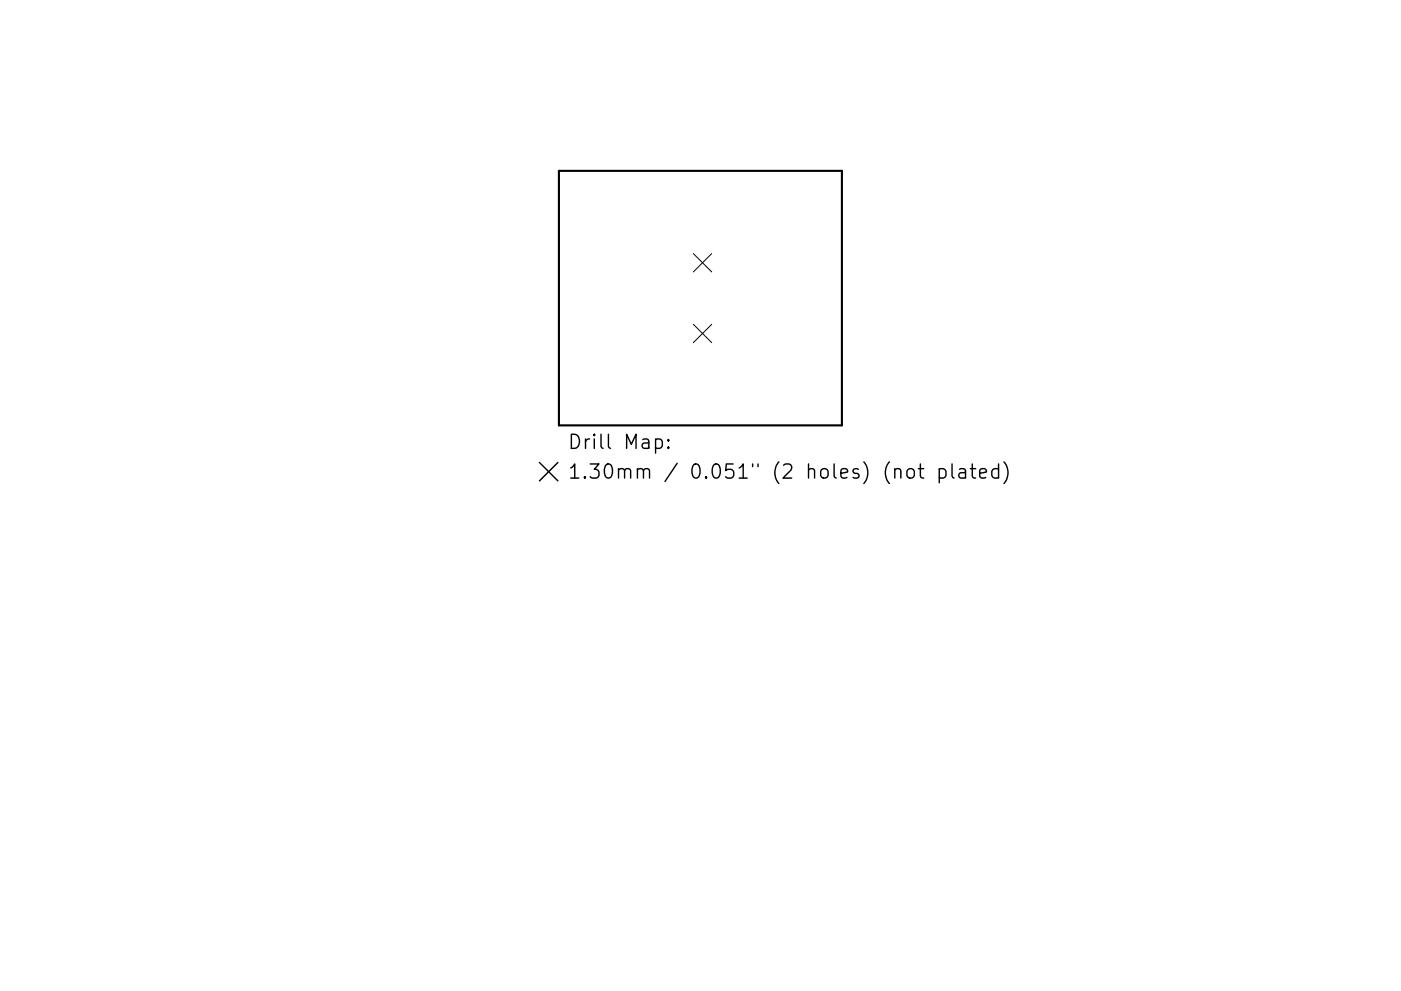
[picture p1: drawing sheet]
<svg xmlns="http://www.w3.org/2000/svg" width="297mm" height="210mm" viewBox="0 0 297 210" stroke-linecap="round" stroke-linejoin="round" font-family="sans-serif">
<defs><g id="words">
<g font-size="4.2">
<text x="120.3" y="95.3">Drill Map:</text>
<text x="120.3" y="101.6">1.30mm / 0.051&quot; (2 holes) (not plated)</text>
</g>
</g></defs>
<path d="M118.5 36.3h60v54h-60z" fill="none" stroke="#000" stroke-width=".45"/>
<path d="M147 53.8l3.9 3.9M150.9 53.8l-3.9 3.9M147 68.8l3.9 3.9M150.9 68.8l-3.9 3.9" fill="none" stroke="#000" stroke-width=".21"/>
<g fill="none" stroke="#000" stroke-width=".3">
<path d="M114.4 98.1l3.9 3.9M118.3 98.1l-3.9 3.9M139 93.3l.9-.2 .5 .6v.9l-.3 .4-.2 .1-.9-.1M141.7 94.8l.2 .2-.2 .1-.1-.1 .1-.2v.3M141.7 93.3l.2 .1-.2 .2-.1-.2 .1-.1v.3M192.4 99.7a.81 .81 0 0 1 .8-.3 .81 .81 0 0 1 .7 .6v.9a.81 .81 0 0 1-.8 .6 .81 .81 0 0 1-.8-.6v-.9zM194.7 99.4h1.2M195.1 98.4v2.6l.2 .3 .6 .1M199.1 99.6l.9-.2 .6 .6v.9l-.3 .4-.3 .1-.9-.1M199.1 99.4v3M201.9 98.4v2.6l.4 .4M203.4 99.6l.3-.2 .9 .2 .1 .3v1.5"/>
<path d="M205.7 99.4h1.2M206.1 98.4v2.6l.2 .3 .6 .1M211.7 99.6l-.8-.2-.6 .6v.9l.3 .4 .3 .1 .8-.1M211.7 98.4v3M212.9 98a3.4 3.4 0 0 1 0 4.6M204.7 100.1l-1 .2a.59 .59 0 0 0-.4 .6 .59 .59 0 0 0 .4 .5l1-.1M207.7 100.4l1.4-.3-.1-.5-.9-.2-.4 .5v1.1l.2 .3 .2 .1 .9-.1"/>
</g>
<use href="#words"/>
</svg>
